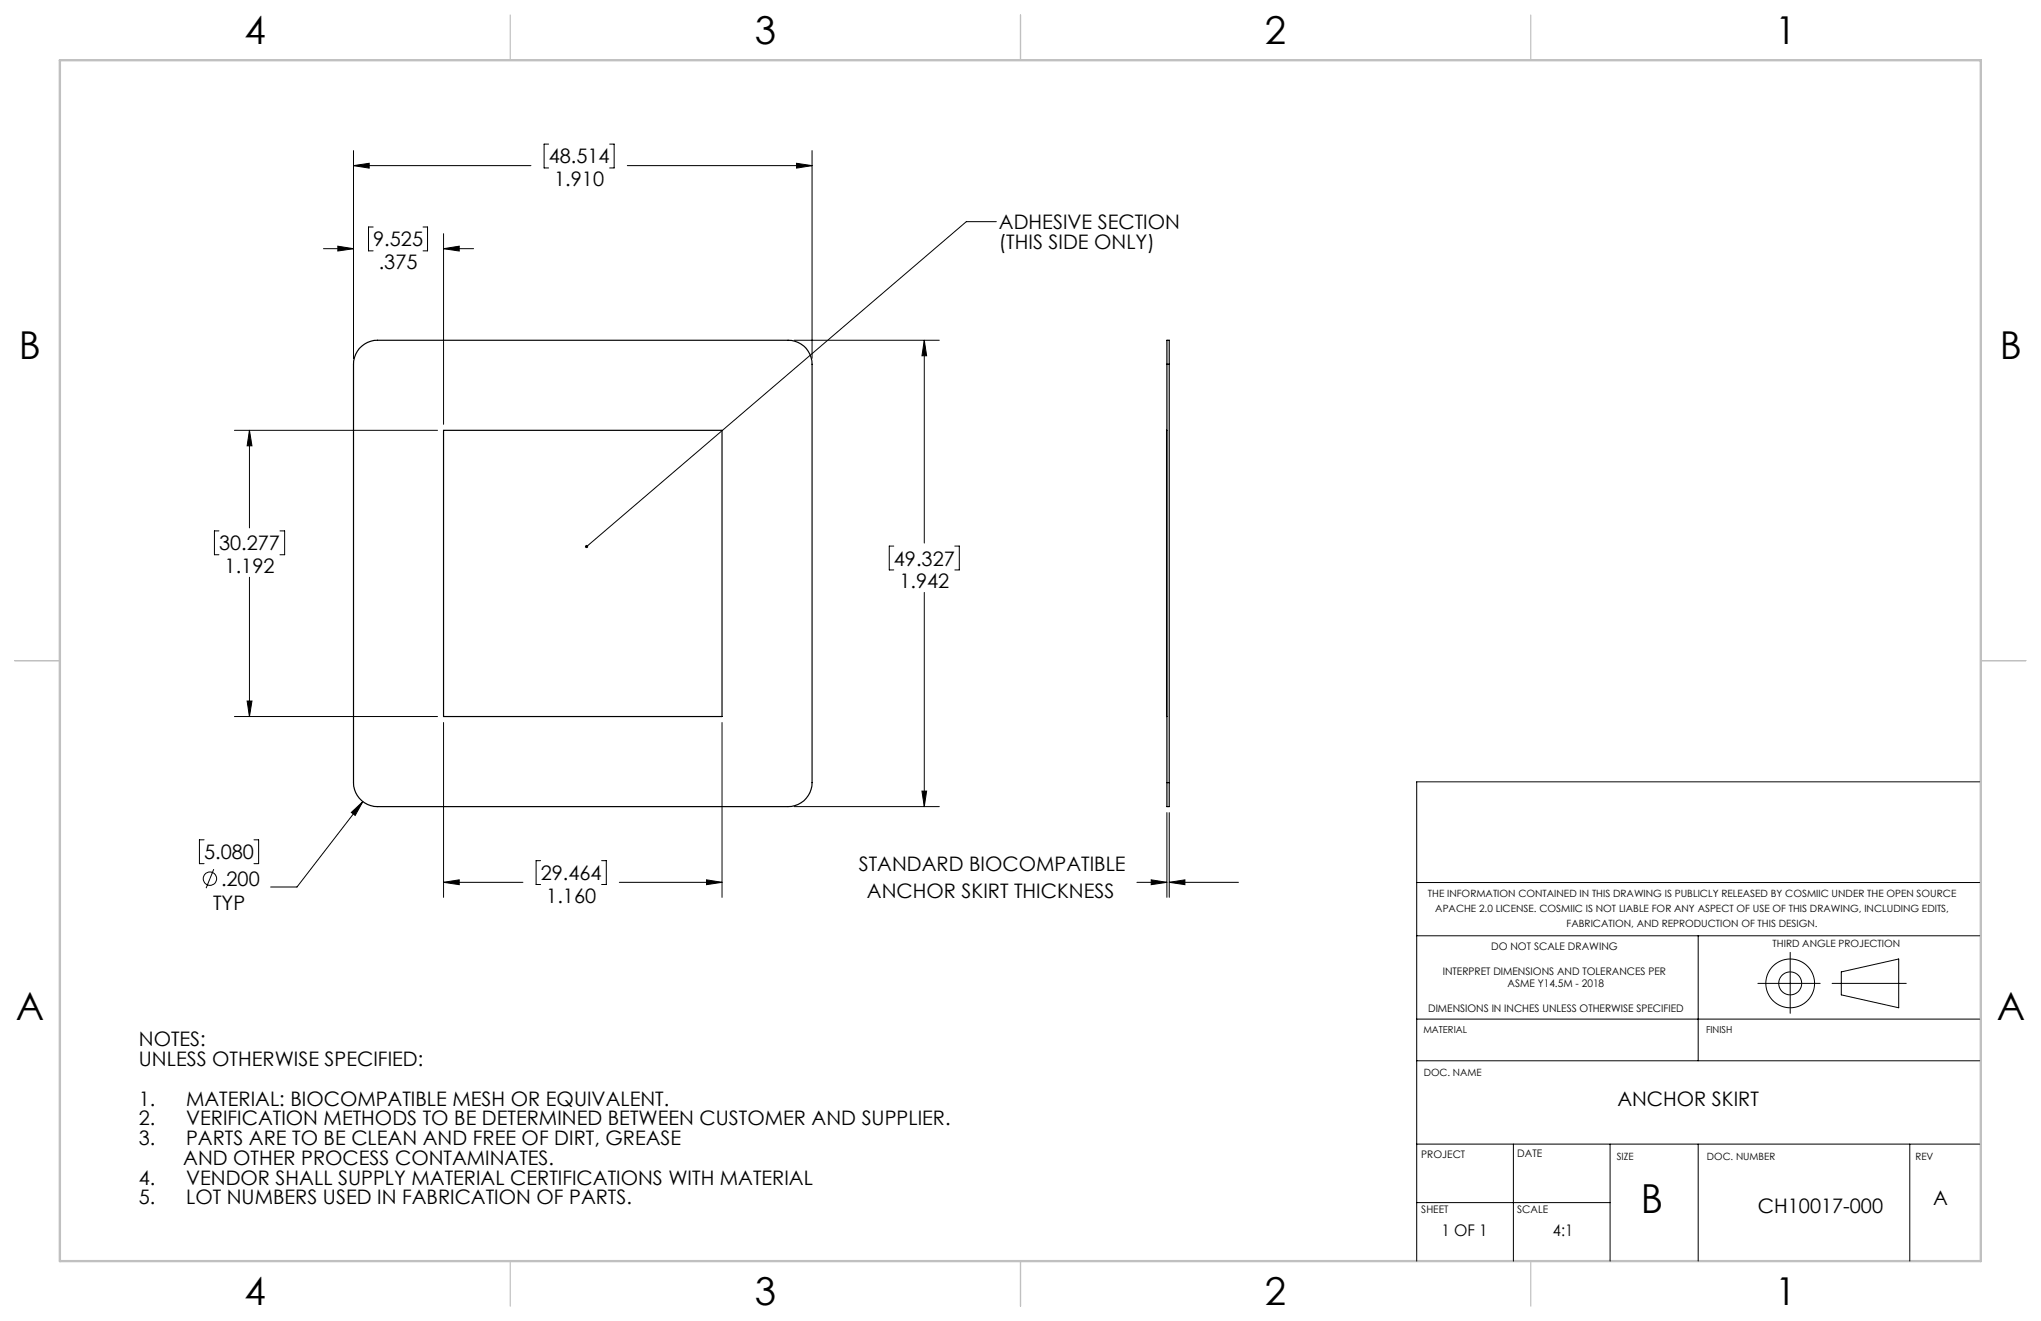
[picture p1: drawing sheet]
<svg xmlns="http://www.w3.org/2000/svg" width="432mm" height="279mm" viewBox="0 0 432 279" stroke-linecap="round" stroke-linejoin="round" font-family="sans-serif">
<defs><g id="words">
<text font-size="8.5" x="347.1" y="256.5">B</text>
<g font-size="8.1">
<text x="51.7" y="9.3">4</text>
<text x="159.7" y="9.3">3</text>
<text x="267.6" y="9.3">2</text>
<text x="375.6" y="9.3">1</text>
<text x="4" y="76">B</text>
<text x="423.1" y="76">B</text>
<text x="3.3" y="215.7">A</text>
<text x="422.4" y="215.7">A</text>
<text x="51.7" y="276">4</text>
<text x="159.7" y="276">3</text>
<text x="267.6" y="276">2</text>
<text x="375.6" y="276">1</text>
</g>
<g font-size="4.2">
<text x="116.1" y="34.6">48.514</text>
<text x="117.3" y="39.3">1.910</text>
<text x="79" y="52.1">9.525</text>
<text x="211.3" y="48.5">ADHESIVE SECTION</text>
<text x="211.3" y="52.6">(THIS SIDE ONLY)</text>
<text x="80.1" y="56.9">.375</text>
<text x="46.4" y="116.4">30.277</text>
<text x="189.1" y="119.6">49.327</text>
<text x="47.5" y="121.2">1.192</text>
<text x="190.3" y="124.4">1.942</text>
<text x="43.2" y="181.7">5.080</text>
<text x="181.7" y="184.2">STANDARD BIOCOMPATIBLE</text>
<text x="46.8" y="187.4">.200</text>
<text x="114.4" y="186.1">29.464</text>
<text x="115.6" y="190.9">1.160</text>
<text x="183.4" y="189.9">ANCHOR SKIRT THICKNESS</text>
<text x="45.1" y="192.5">TYP</text>
<text x="29.4" y="221.3">NOTES:</text>
<text x="29.4" y="225.5">UNLESS OTHERWISE SPECIFIED:</text>
<text x="29.4" y="233.8">1.</text>
<text x="39.4" y="233.8">MATERIAL: BIOCOMPATIBLE MESH OR EQUIVALENT.</text>
<text x="342.2" y="233.9">ANCHOR SKIRT</text>
<text x="29.4" y="238">2.</text>
<text x="39.4" y="238">VERIFICATION METHODS TO BE DETERMINED BETWEEN CUSTOMER AND SUPPLIER.</text>
<text x="29.4" y="242.2">3.</text>
<text x="39.4" y="242.2">PARTS ARE TO BE CLEAN AND FREE OF DIRT, GREASE</text>
<text x="29.4" y="250.5">4.</text>
<text x="38.8" y="246.4">AND OTHER PROCESS CONTAMINATES.</text>
<text x="39.4" y="250.5">VENDOR SHALL SUPPLY MATERIAL CERTIFICATIONS WITH MATERIAL</text>
<text x="29.4" y="254.7">5.</text>
<text x="39.4" y="254.7">LOT NUMBERS USED IN FABRICATION OF PARTS.</text>
<text x="371.9" y="256.6">CH10017-000</text>
<text x="409" y="254.9">A</text>
</g>
<g font-size="3.4">
<text x="305" y="261.4">1 OF 1</text>
<text x="328.5" y="261.4">4:1</text>
</g>
<g font-size="2.2">
<text x="315.5" y="200.9">DO NOT SCALE DRAWING</text>
<text x="305.2" y="206.2">INTERPRET DIMENSIONS AND TOLERANCES PER</text>
<text x="318.9" y="208.8">ASME Y14.5M - 2018</text>
<text x="302.1" y="214.1">DIMENSIONS IN INCHES UNLESS OTHERWISE SPECIFIED</text>
<text x="300.7" y="244.9">PROJECT</text>
<text x="321" y="244.7">DATE</text>
<text x="300.7" y="256.5">SHEET</text>
<text x="321" y="256.5">SCALE</text>
</g>
<g font-size="2.1">
<text x="302.1" y="189.8">THE INFORMATION CONTAINED IN THIS DRAWING IS PUBLICLY RELEASED BY COSMIIC UNDER THE OPEN SOURCE</text>
<text x="303.7" y="192.9">APACHE 2.0 LICENSE. COSMIIC IS NOT LIABLE FOR ANY ASPECT OF USE OF THIS DRAWING, INCLUDING EDITS,</text>
<text x="331.4" y="196">FABRICATION, AND REPRODUCTION OF THIS DESIGN.</text>
<text x="375" y="200.4">THIRD ANGLE PROJECTION</text>
<text x="301.2" y="227.5">DOC. NAME</text>
<text x="342" y="245.5">SIZE</text>
<text x="361.1" y="245.5">DOC. NUMBER</text>
<text x="405.2" y="245.5">REV</text>
</g>
<g font-size="2">
<text x="301.1" y="218.5">MATERIAL</text>
<text x="360.9" y="218.5">FINISH</text>
</g>
</g></defs>
<!-- layer: Layer 1 -->
<path d="M76 73.7a5.2 5.2 0 0 1 3.9-1.7h86.8a5 5 0 0 1 5.1 5v88.5a5.1 5.1 0 0 1-5.1 5.1h-86.8a5.1 5.1 0 0 1-5.1-5.1v-88.5a5.2 5.2 0 0 1 1.2-3.3zM246.9 77v-5h.5v5M246.9 77h.5M246.9 77v88.5M247.4 77v88.5M93.8 91h59v60.6h-59zM246.9 91v60.6M246.9 165.5v5.1h.5v-5.1M246.9 165.5h.5" fill="none" stroke="#000" stroke-width=".25"/>
<g fill="none" stroke="#000" stroke-width=".21">
<path d="M74.8 35l3.3-.5v1.1zM74.8 31.9v43.9M74.8 35h37.5M116.1 30.5h-1v5h1M129 30.5h.9v5h-.9M132.7 35h39.1M168.5 34.5l3.3 .5-3.3 .6zM171.8 31.9v43.9M68.4 52.6h6.4M71.5 52.1l3.3 .5-3.3 .5zM79 48h-1v5.1h1M89.5 48h1v5.1h-1"/>
<path d="M93.8 52.6l3.4-.5v1zM93.8 49.4v40.3M93.8 52.6h6.4M210.8 46.9h-6.4l-80.3 68.7M168 72h30.7M195.5 72l.5 3.2h-.9zM195.5 72v42.9M49.6 91h43M52.8 91l.5 3.3h-1zM52.8 91v20.7M46.3 112.3h-.9v5h.9M59.2 112.3h1v5h-1"/>
<path d="M189.1 115.5h-1v5h1M202 115.5h1v5h-1M52.8 122.1v29.5M195.5 125.3v45.3M49.6 151.6h43M52.3 148.3h1l-.5 3.3zM93.8 152.8v37M152.8 152.8v37M43.2 177.6h-1v5.1h1M53.7 177.6h1v5.1h-1M74.3 171.8l2.5-2.3-1.7 3zM76.8 169.5l-14 18.1h-5.5"/>
<path d="M168 170.6h30.7M195.1 167.3h.9l-.5 3.3zM246.9 171.9v17.9M247.4 171.9v17.9M418.8 165.4h-119.1v101.3M45.2 183.8l-1.6 4.1M93.8 186.6l3.4-.5v1zM93.8 186.6h16.8M114.4 182h-1v5.1h1M127.3 182h1v5.1h-1M131 186.6h21.8M149.5 186.1l3.3 .5-3.3 .5z"/>
<path d="M240.5 186.6h6.4M243.6 186.1l3.3 .5-3.3 .5zM247.4 186.6l3.3-.5v1zM247.4 186.6h14.6M299.7 186.7h119.1M299.7 197.9h119.1M359.3 197.9v26.5M299.7 215.5h119.1M371.9 208h13.2M378.7 201.4v12.9M387.6 208h15.7M389.6 205.6l12.1-2.8v10.4l-12.1-2.8z"/>
<path d="M299.7 224.4h119.1M299.7 242h119.1M299.7 254.4h40.9M320.2 242v24.7M340.6 242v24.7M359.3 242v24.7M404 242v24.7"/>
<circle cx="44.4" cy="185.9" r="1.41"/>
<circle cx="378.7" cy="208" r="2.43"/>
<circle cx="378.7" cy="208" r="5.2"/>
</g>
<path d="M108 3.2v9.5M215.9 3.2v9.5M323.8 3.2v9.5M3.1 139.7h9.6M419.1 139.7h9.5M108 266.7v9.6M215.9 266.7v9.6M323.8 266.7v9.6" fill="none" stroke="#c0c0c0" stroke-width=".25"/>
<path d="M12.7 12.7h406.4v254h-406.4z" fill="none" stroke="#c0c0c0" stroke-width=".5"/>
<g fill="#000">
<path d="M123.9 115.3a.34 .34 0 0 1 .5 .1 .34 .34 0 0 1-.1 .5 .34 .34 0 0 1-.5-.1l.3-.2-.3 .2v-.2z"/>
<path d="M74.8 35l3.3-.5v1.1zM168.5 34.5l3.3 .5-3.3 .6zM195.5 72l.5 3.2h-.9zM195.1 167.3h.9l-.5 3.3zM52.8 91l.5 3.3h-1zM52.3 148.3h1l-.5 3.3zM93.8 186.6l3.4-.5v1zM149.5 186.1l3.3 .5-3.3 .5zM93.8 52.6l3.4-.5v1zM71.5 52.1l3.3 .5-3.3 .5zM74.3 171.8l.8 .7 1.7-3zM243.6 186.1l3.3 .5-3.3 .5zM247.4 186.6l3.3-.5v1z"/>
</g>
<use href="#words"/>
</svg>
